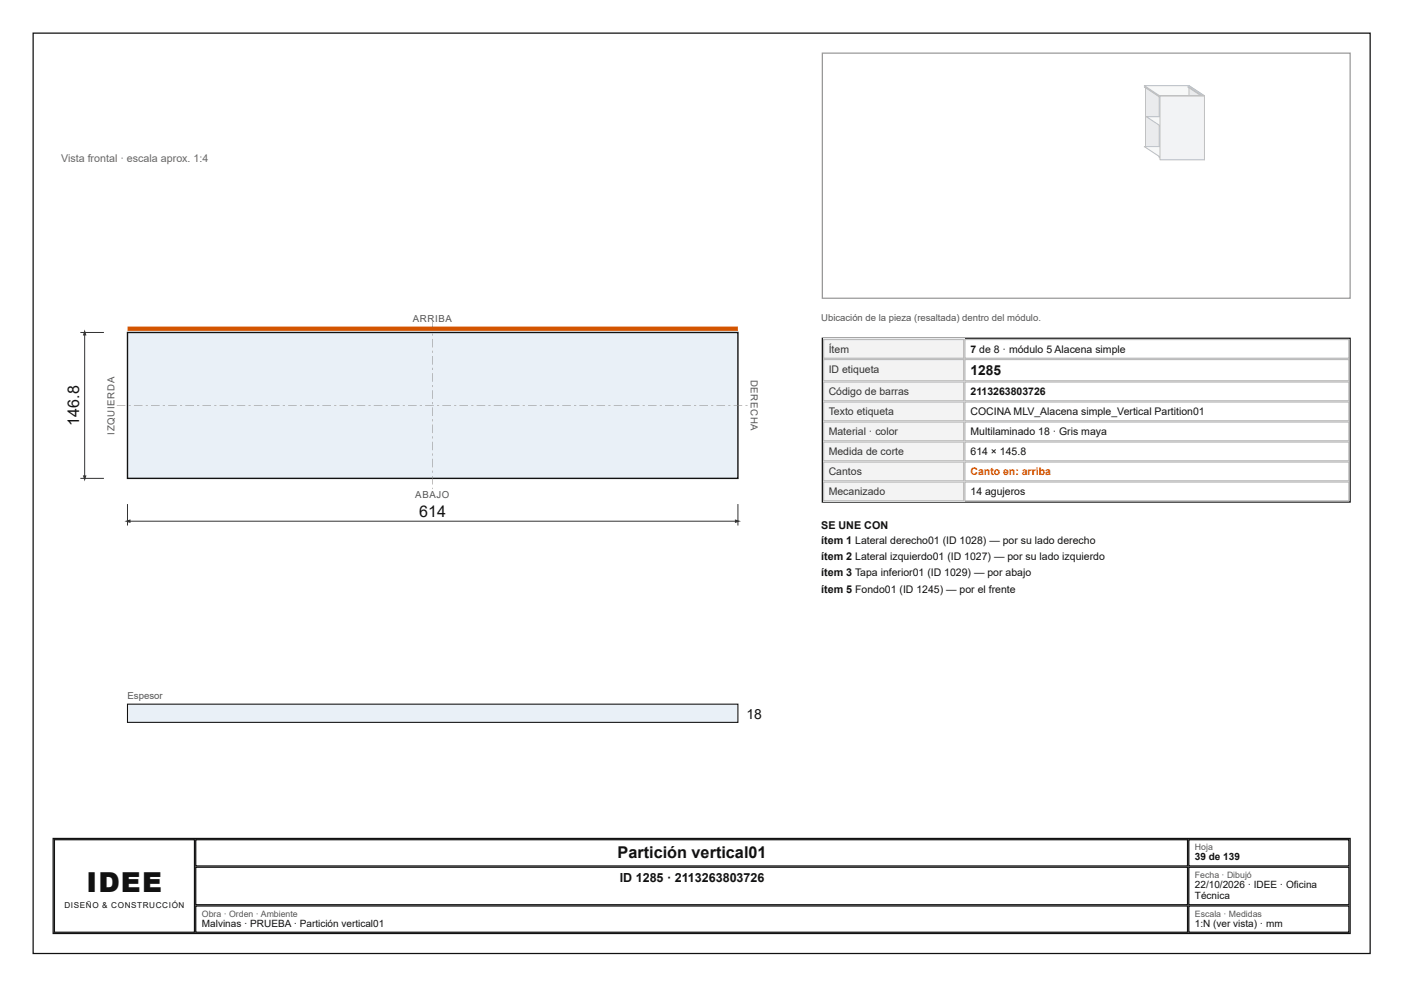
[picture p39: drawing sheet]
<svg xmlns="http://www.w3.org/2000/svg" width="297mm" height="210mm" viewBox="0 0 297 210" stroke-linecap="round" stroke-linejoin="round" font-family="sans-serif">
<defs><g id="words">
<text font-size="5.8" fill="#111" x="18.3" y="188.6">IDEE</text>
<g font-size="3.4" fill="#111">
<text x="16.8" y="90" transform="rotate(-90 16.8 90)">146.8</text>
<text x="88.7" y="109.4">614</text>
<text x="130.7" y="181.5">Partición vertical01</text>
</g>
<g font-size="2.9" fill="#111">
<text x="205.3" y="79.4">1285</text>
<text x="157.9" y="152">18</text>
</g>
<text font-size="2.6" fill="#111" x="131.1" y="186.5">ID 1285 · 2113263803726</text>
<text font-size="2.3" fill="#666" x="12.9" y="34.4">Vista frontal · escala aprox. 1:4</text>
<g font-size="2.3" fill="#111">
<text x="173.7" y="111.9">SE UNE CON</text>
<text x="173.7" y="115.1">ítem 1 Lateral derecho01 (ID 1028) — por su lado derecho</text>
<text x="173.7" y="118.5">ítem 2 Lateral izquierdo01 (ID 1027) — por su lado izquierdo</text>
<text x="173.7" y="122">ítem 3 Tapa inferior01 (ID 1029) — por abajo</text>
<text x="173.7" y="125.4">ítem 5 Fondo01 (ID 1245) — por el frente</text>
</g>
<g font-size="2.2" fill="#333">
<text x="175.3" y="74.6">Ítem</text>
<text x="175.3" y="78.8">ID etiqueta</text>
<text x="175.3" y="83.6">Código de barras</text>
<text x="175.3" y="87.8">Texto etiqueta</text>
<text x="175.3" y="92.1">Material · color</text>
<text x="175.3" y="96.3">Medida de corte</text>
<text x="175.3" y="100.5">Cantos</text>
<text x="175.3" y="104.8">Mecanizado</text>
</g>
<g font-size="2.2" fill="#111">
<text x="205.3" y="74.6">7 de 8 · módulo 5 Alacena simple</text>
<text x="205.3" y="83.6">2113263803726</text>
<text x="205.3" y="87.8">COCINA MLV_Alacena simple_Vertical Partition01</text>
<text x="205.3" y="92.1">Multilaminado 18 · Gris maya</text>
<text x="205.3" y="96.3">614 × 145.8</text>
<text x="205.3" y="104.8">14 agujeros</text>
</g>
<text font-size="2.2" fill="#d35400" x="205.3" y="100.5">Canto en: arriba</text>
<g font-size="2.1" fill="#111">
<text x="252.8" y="182">39 de 139</text>
<text x="252.8" y="187.9">22/10/2026 · IDEE · Oficina</text>
<text x="252.8" y="190.2">Técnica</text>
<text x="42.7" y="196.1">Malvinas · PRUEBA · Partición vertical01</text>
<text x="252.8" y="196.1">1:N (ver vista) · mm</text>
</g>
<g font-size="2" fill="#555">
<text x="87.3" y="68.1">ARRIBA</text>
<text x="173.7" y="68">Ubicación de la pieza (resaltada) dentro del módulo.</text>
<text x="158.8" y="80.3" transform="rotate(90 158.8 80.3)">DERECHA</text>
<text x="24.3" y="91.9" transform="rotate(-90 24.3 91.9)">IZQUIERDA</text>
<text x="87.9" y="105.3">ABAJO</text>
<text x="27" y="147.9">Espesor</text>
</g>
<g font-size="1.9" fill="#555">
<text x="252.8" y="179.9">Hoja</text>
<text x="252.8" y="185.7">Fecha · Dibujó</text>
<text x="42.7" y="193.9">Obra · Orden · Ambiente</text>
<text x="252.8" y="193.9">Escala · Medidas</text>
</g>
<text font-size="1.7" fill="#111" x="13.6" y="192.1">DISEÑO &amp; CONSTRUCCIÓN</text>
</g></defs>
<path d="M7 7h282.9v194.7h-282.9z" fill="none" stroke="#111" stroke-width=".26"/>
<path d="M27 70.3h129.1v30.9h-129.1z" fill="#e9f0f7"/>
<path d="M27 70.3h129.1v30.9h-129.1z" fill="none" stroke="#111" stroke-width=".29"/>
<g fill="#888">
<path d="M91.5 68.1h.1v1.8h-.1zM91.5 70.6h.1v.4h-.1zM91.5 71.7h.1v1.8h-.1zM91.5 74.2h.1v.5h-.1zM91.5 75.3h.1v1.8h-.1zM91.5 77.8h.1v.5h-.1zM91.5 79h.1v1.8h-.1zM91.5 81.4h.1v.5h-.1zM91.5 82.6h.1v1.8h-.1zM91.5 85.1h.1v.4h-.1zM91.5 86.2h.1v1.8h-.1zM91.5 88.7h.1v.4h-.1zM91.5 89.8h.1v1.8h-.1zM91.5 92.3h.1v.5h-.1zM91.5 93.5h.1v1.8h-.1zM91.5 95.9h.1v.5h-.1zM91.5 97.1h.1v1.8h-.1zM91.5 99.6h.1v.4h-.1zM91.5 100.7h.1v1.8h-.1zM91.5 103.2l.1 .3z"/>
<path d="M24.7 85.7h1.8v.1h-1.8zM27.2 85.7h.5v.1h-.5zM28.3 85.7h1.8v.1h-1.8zM30.8 85.7h.5v.1h-.5zM32 85.7h1.8v.1h-1.8zM34.4 85.7h.5v.1h-.5zM35.6 85.7h1.8v.1h-1.8zM38.1 85.7h.4v.1h-.4zM39.2 85.7h1.8v.1h-1.8zM41.7 85.7h.4v.1h-.4zM42.8 85.7h1.8v.1h-1.8zM45.3 85.7h.5v.1h-.5zM46.5 85.7h1.8v.1h-1.8zM48.9 85.7h.5v.1h-.5zM50.1 85.7h1.8v.1h-1.8zM52.6 85.7h.4v.1h-.4zM53.7 85.7h1.8v.1h-1.8zM56.2 85.7h.4v.1h-.4zM57.3 85.7h1.8v.1h-1.8zM59.8 85.7h.5v.1h-.5zM61 85.7h1.8v.1h-1.8zM63.4 85.7h.5v.1h-.5zM64.6 85.7h1.8v.1h-1.8zM67.1 85.7h.4v.1h-.4zM68.2 85.7h1.8v.1h-1.8zM70.7 85.7h.4v.1h-.4zM71.8 85.7h1.8v.1h-1.8zM74.3 85.7h.5v.1h-.5zM75.5 85.7h1.8v.1h-1.8zM77.9 85.7h.5v.1h-.5zM79.1 85.7h1.8v.1h-1.8zM81.6 85.7h.4v.1h-.4zM82.7 85.7h1.8v.1h-1.8zM85.2 85.7h.4v.1h-.4zM86.3 85.7h1.8v.1h-1.8zM88.8 85.7h.5v.1h-.5zM90 85.7h1.8v.1h-1.8zM92.4 85.7h.5v.1h-.5zM93.6 85.7h1.8v.1h-1.8zM96.1 85.7h.4v.1h-.4zM97.2 85.7h1.8v.1h-1.8zM99.7 85.7h.4v.1h-.4zM100.8 85.7h1.8v.1h-1.8zM103.3 85.7h.5v.1h-.5zM104.5 85.7h1.8v.1h-1.8zM106.9 85.7h.5v.1h-.5zM108.1 85.7h1.8v.1h-1.8zM110.6 85.7h.4v.1h-.4zM111.7 85.7h1.8v.1h-1.8zM114.2 85.7h.4v.1h-.4zM115.3 85.7h1.8v.1h-1.8zM117.8 85.7h.5v.1h-.5zM119 85.7h1.8v.1h-1.8zM121.4 85.7h.5v.1h-.5zM122.6 85.7h1.8v.1h-1.8zM125.1 85.7h.4v.1h-.4zM126.2 85.7h1.8v.1h-1.8zM128.7 85.7h.4v.1h-.4zM129.8 85.7h1.8v.1h-1.8zM132.3 85.7h.5v.1h-.5zM133.4 85.7h1.9v.1h-1.9zM135.9 85.7h.5v.1h-.5zM137.1 85.7h1.8v.1h-1.8zM139.6 85.7h.4v.1h-.4zM140.7 85.7h1.8v.1h-1.8zM143.2 85.7h.4v.1h-.4zM144.3 85.7h1.8v.1h-1.8zM146.8 85.7h.5v.1h-.5zM147.9 85.7h1.9v.1h-1.9zM150.4 85.7h.5v.1h-.5zM151.6 85.7h1.8v.1h-1.8zM154.1 85.7h.4v.1h-.4zM155.2 85.7h1.8v.1h-1.8zM157.7 85.7h.4v.1h-.4z"/>
</g>
<path d="M27 69.6h129.1" fill="none" stroke="#d35400" stroke-width=".91" stroke-linecap="butt"/>
<path d="M27 106.7v4.5M27 110.3h129.1M156.1 106.7v4.5" fill="none" stroke="#333" stroke-width=".21"/>
<g fill="#333">
<path d="M26.3 110.3l1.3-.4v.8z"/>
<path d="M155.5 109.9l1.2 .4-1.2 .4z"/>
</g>
<path d="M17 70.3h5M17.9 70.3v30.9M17 101.2h5" fill="none" stroke="#333" stroke-width=".21"/>
<g fill="#333">
<path d="M17.9 69.7l.4 1.3h-.8z"/>
<path d="M17.5 100.6h.8l-.4 1.2z"/>
</g>
<path d="M27 149h129.1v3.8h-129.1z" fill="#e9f0f7"/>
<path d="M27 149h129.1v3.8h-129.1z" fill="none" stroke="#111" stroke-width=".23"/>
<path d="M174 11.2h111.6v51.9h-111.6z" fill="none" stroke="#999" stroke-width=".26"/>
<path d="M251.3 28.8v2.3" fill="none" stroke="#e59866" stroke-width=".21"/>
<path d="M242.3 28.8l9.1 .1zM251.3 28.8l.1 .1v2.2l-.1-.1z" fill="none" stroke="#a04000" stroke-width=".21"/>
<path d="M242.3 28.9h9.1" fill="none" stroke="#f8c471" stroke-width=".21"/>
<path d="M242.5 28.9h8.9v2.2h-8.9z" fill="#f5b041"/>
<path d="M242.5 28.9h8.9v2.2h-8.9z" fill="none" stroke="#a04000" stroke-width=".21"/>
<path d="M251.4 18.5v12.6" fill="none" stroke="#e9ebee" stroke-width=".21"/>
<path d="M242.5 18.5h8.9zM251.4 18.5v12.6z" fill="none" stroke="#b8bec7" stroke-width=".21"/>
<path d="M242.5 18.5h8.9" fill="none" stroke="#f7f8f9" stroke-width=".21"/>
<path d="M242.5 18.5h8.9v12.6h-8.9z" fill="#f2f3f5"/>
<path d="M242.5 18.5h8.9v12.6h-8.9z" fill="none" stroke="#b8bec7" stroke-width=".21"/>
<path d="M242.3 18.4l3.2 2.1v12.6l-3.2-2.1z" fill="#e9ebee"/>
<path d="M242.3 18.4l3.2 2.1v12.6l-3.2-2.1z" fill="none" stroke="#b8bec7" stroke-width=".21"/>
<path d="M242.1 18.4h.2l3.2 2.1h-.3z" fill="#f7f8f9"/>
<path d="M242.1 18.4h.2l3.2 2.1h-.3zM245.2 20.5h.3v12.6h-.3z" fill="none" stroke="#b8bec7" stroke-width=".21"/>
<path d="M245.4 20.5v12.6" fill="none" stroke="#f2f3f5" stroke-width=".26"/>
<path d="M251.5 31l3.2 2.1v.3l-3.2-2.1z" fill="#e9ebee"/>
<path d="M251.5 31l3.2 2.1v.3l-3.2-2.1z" fill="none" stroke="#b8bec7" stroke-width=".21"/>
<path d="M242.1 31h9.4l3.2 2.1h-9.5z" fill="#f7f8f9"/>
<path d="M242.1 31h9.4l3.2 2.1h-9.5zM245.2 33.1h9.5v.3h-9.5z" fill="none" stroke="#b8bec7" stroke-width=".21"/>
<path d="M245.2 33.2h9.5" fill="none" stroke="#f2f3f5" stroke-width=".27"/>
<path d="M251.5 18.1l3.2 2.1v.3l-3.2-2.1z" fill="#e9ebee"/>
<path d="M251.5 18.1l3.2 2.1v.3l-3.2-2.1z" fill="none" stroke="#b8bec7" stroke-width=".21"/>
<path d="M242.1 18.1h9.4l3.2 2.1h-9.5z" fill="#f7f8f9"/>
<path d="M242.1 18.1h9.4l3.2 2.1h-9.5zM245.2 20.2h9.5v.3h-9.5z" fill="none" stroke="#b8bec7" stroke-width=".21"/>
<path d="M245.2 20.3h9.5" fill="none" stroke="#f2f3f5" stroke-width=".27"/>
<path d="M251.5 18.4l3.2 2.1v12.6l-3.2-2.1z" fill="#e9ebee"/>
<path d="M251.5 18.4l3.2 2.1v12.6l-3.2-2.1z" fill="none" stroke="#b8bec7" stroke-width=".21"/>
<path d="M251.3 18.4h.2l3.2 2.1h-.3z" fill="#f7f8f9"/>
<path d="M251.3 18.4h.2l3.2 2.1h-.3zM254.4 20.5h.3v12.6h-.3z" fill="none" stroke="#b8bec7" stroke-width=".21"/>
<path d="M254.5 20.5v12.6" fill="none" stroke="#f2f3f5" stroke-width=".26"/>
<path d="M251.4 24.7l2.9 1.9v.3l-2.9-1.9z" fill="#e9ebee"/>
<path d="M251.4 24.7l2.9 1.9v.3l-2.9-1.9z" fill="none" stroke="#b8bec7" stroke-width=".21"/>
<path d="M242.5 24.7h8.9l2.9 1.9h-8.9z" fill="#f7f8f9"/>
<path d="M242.5 24.7h8.9l2.9 1.9h-8.9zM245.2 20.2l9.6 .1zM245.4 26.6h8.9v.3h-8.9zM254.7 20.2l.1 .1v13.5l-.1-.1z" fill="none" stroke="#b8bec7" stroke-width=".21"/>
<path d="M245.4 26.7h8.9" fill="none" stroke="#f2f3f5" stroke-width=".27"/>
<path d="M254.7 20.2v13.6" fill="none" stroke="#e9ebee" stroke-width=".21"/>
<path d="M245.2 20.3h9.6" fill="none" stroke="#f7f8f9" stroke-width=".21"/>
<path d="M245.4 20.3h9.4v13.5h-9.4z" fill="#f2f3f5"/>
<path d="M245.4 20.3h9.4v13.5h-9.4z" fill="none" stroke="#b8bec7" stroke-width=".21"/>
<path d="M174 71.6h111.6v34.6h-111.6z" fill="none" stroke="#111" stroke-width=".26"/>
<path d="M174.1 71.7h29.9v4.2h-29.9z" fill="#f3f3f3"/>
<path d="M174.2 71.8h29.7v4h-29.7zM204.1 71.8h81.3v4h-81.3z" fill="none" stroke="#bbb" stroke-width=".26"/>
<path d="M174.1 75.9h29.9v4.8h-29.9z" fill="#f3f3f3"/>
<path d="M174.2 76.1h29.7v4.5h-29.7zM204.1 76.1h81.3v4.5h-81.3z" fill="none" stroke="#bbb" stroke-width=".26"/>
<path d="M174.1 80.7h29.9v4.2h-29.9z" fill="#f3f3f3"/>
<path d="M174.2 80.8h29.7v4h-29.7zM204.1 80.8h81.3v4h-81.3z" fill="none" stroke="#bbb" stroke-width=".26"/>
<path d="M174.1 84.9h29.9v4.3h-29.9z" fill="#f3f3f3"/>
<path d="M174.2 85.1h29.7v3.9h-29.7zM204.1 85.1h81.3v3.9h-81.3z" fill="none" stroke="#bbb" stroke-width=".26"/>
<path d="M174.1 89.2h29.9v4.2h-29.9z" fill="#f3f3f3"/>
<path d="M174.2 89.3h29.7v4h-29.7zM204.1 89.3h81.3v4h-81.3z" fill="none" stroke="#bbb" stroke-width=".26"/>
<path d="M174.1 93.4h29.9v4.2h-29.9z" fill="#f3f3f3"/>
<path d="M174.2 93.5h29.7v4h-29.7zM204.1 93.5h81.3v4h-81.3z" fill="none" stroke="#bbb" stroke-width=".26"/>
<path d="M174.1 97.6h29.9v4.3h-29.9z" fill="#f3f3f3"/>
<path d="M174.2 97.8h29.7v3.9h-29.7zM204.1 97.8h81.3v3.9h-81.3z" fill="none" stroke="#bbb" stroke-width=".26"/>
<path d="M174.1 101.9h29.9v4.2h-29.9z" fill="#f3f3f3"/>
<path d="M174.2 102h29.7v4h-29.7zM204.1 102h81.3v4h-81.3z" fill="none" stroke="#bbb" stroke-width=".26"/>
<path d="M11.2 177.4h274.4v20.1h-274.4zM11.5 177.7h29.6v19.5h-29.6zM41.4 177.7h209.8v5.5h-209.8zM251.5 177.7h33.9v5.5h-33.9zM41.4 183.5h209.8v7.9h-209.8zM41.4 191.7h209.8v5.5h-209.8zM251.5 183.5h33.9v7.9h-33.9zM251.5 191.7h33.9v5.5h-33.9z" fill="none" stroke="#111" stroke-width=".26"/>
<use href="#words"/>
</svg>
